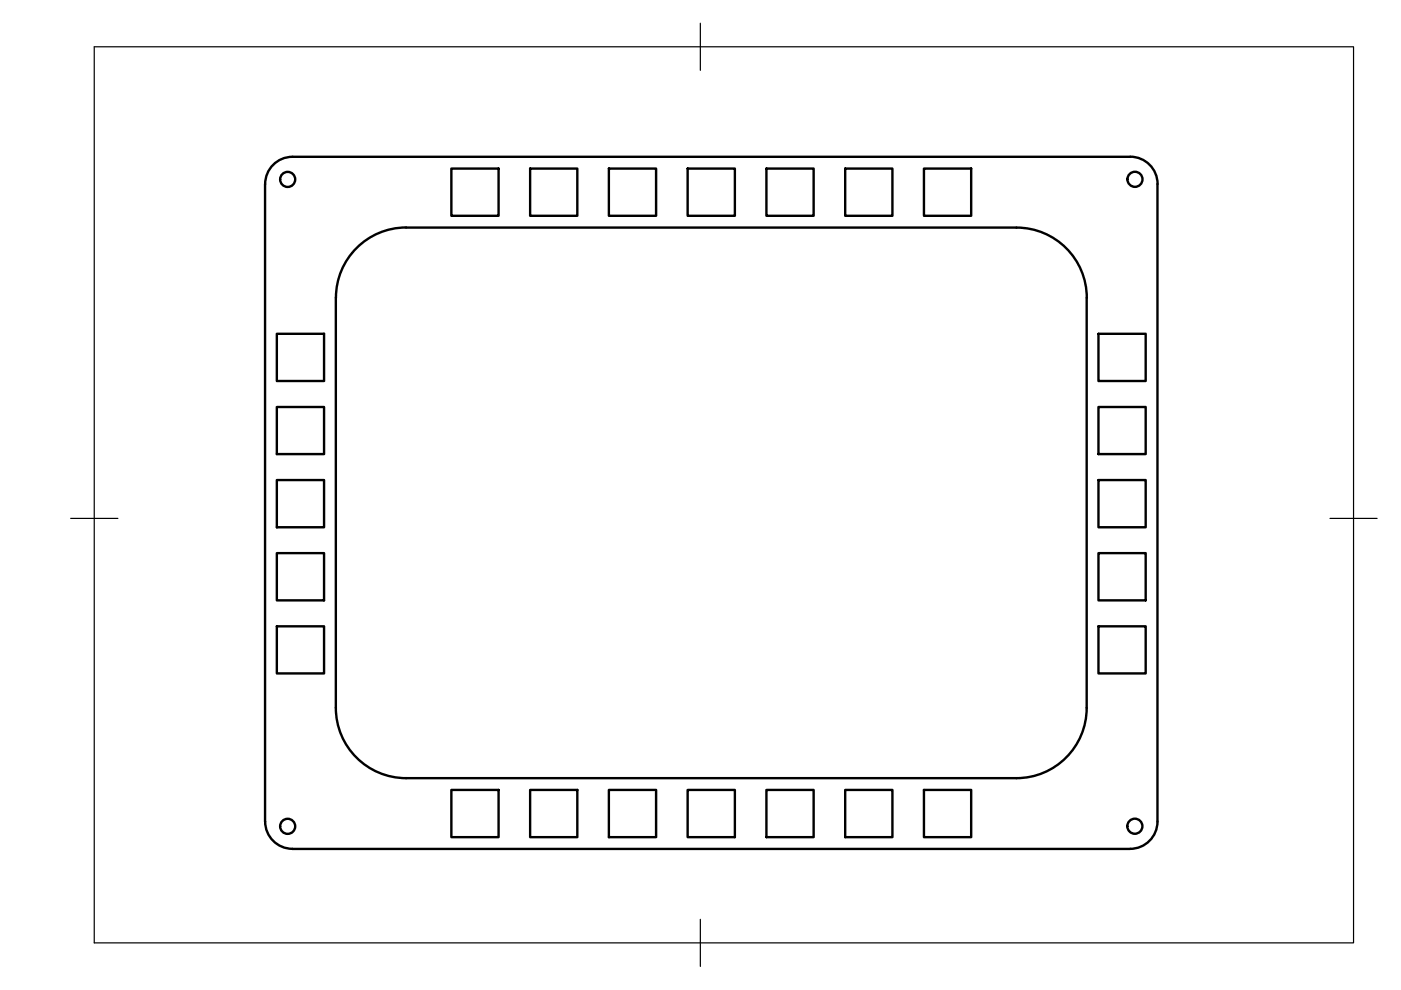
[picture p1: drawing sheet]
<svg xmlns="http://www.w3.org/2000/svg" width="297mm" height="210mm" viewBox="0 0 297 210" stroke-linecap="round" stroke-linejoin="round" font-family="sans-serif">
<!-- layer: Sichtbar -->
<g fill="none" stroke="#000" stroke-width=".51">
<path d="M56.2 39v135.2M56.2 39a5.8 5.8 0 0 1 5.8-5.8h177.6a5.8 5.8 0 0 1 5.8 5.8v135.2a5.8 5.8 0 0 1-5.8 5.8M95.7 35.7h10v10.1h-10zM112.4 35.7h10v10.1h-10zM129.1 35.7h10v10.1h-10zM145.8 35.7h10v10.1h-10zM162.5 35.7h10v10.1h-10zM179.2 35.7h10v10.1h-10zM195.9 35.7h10v10.1h-10zM86.1 48.3h129.4a14.9 14.9 0 0 1 14.9 14.8v87M86.1 48.2a14.9 14.9 0 0 0-14.9 14.9M58.7 70.8h10v10h-10z"/>
<path d="M71.2 63.2v86.9M232.9 70.8h10v10h-10zM58.7 86.3h10v10h-10zM232.9 86.3h10v10h-10zM58.7 117.3h10v10h-10zM58.7 101.8h10v10h-10zM232.9 117.3h10v10h-10zM232.9 101.8h10v10h-10zM58.7 132.8h10v10h-10zM232.9 132.8h10v10h-10zM71.2 150.1a14.9 14.9 0 0 0 14.9 14.9M230.4 150.1a14.9 14.9 0 0 1-14.9 14.9h-129.4"/>
<path d="M56.2 174.2a5.8 5.8 0 0 0 5.8 5.8M62 180h177.6M95.7 167.5h10v10h-10zM112.4 167.5h10v10h-10zM129.1 167.5h10v10h-10zM145.8 167.5h10v10h-10zM162.5 167.5h10v10h-10zM179.2 167.5h10v10h-10zM195.9 167.5h10v10h-10z"/>
<circle cx="61" cy="38" r="1.6"/>
<circle cx="240.6" cy="38" r="1.6"/>
<circle cx="61" cy="175.2" r="1.6"/>
<circle cx="240.6" cy="175.2" r="1.6"/>
</g>
<!-- layer: Border -->
<path d="M20 9.9h267v190h-267zM148.5 4.9v10M15 109.9h10M282 109.9h10M148.5 194.9v10" fill="none" stroke="#000" stroke-width=".25"/>
</svg>
